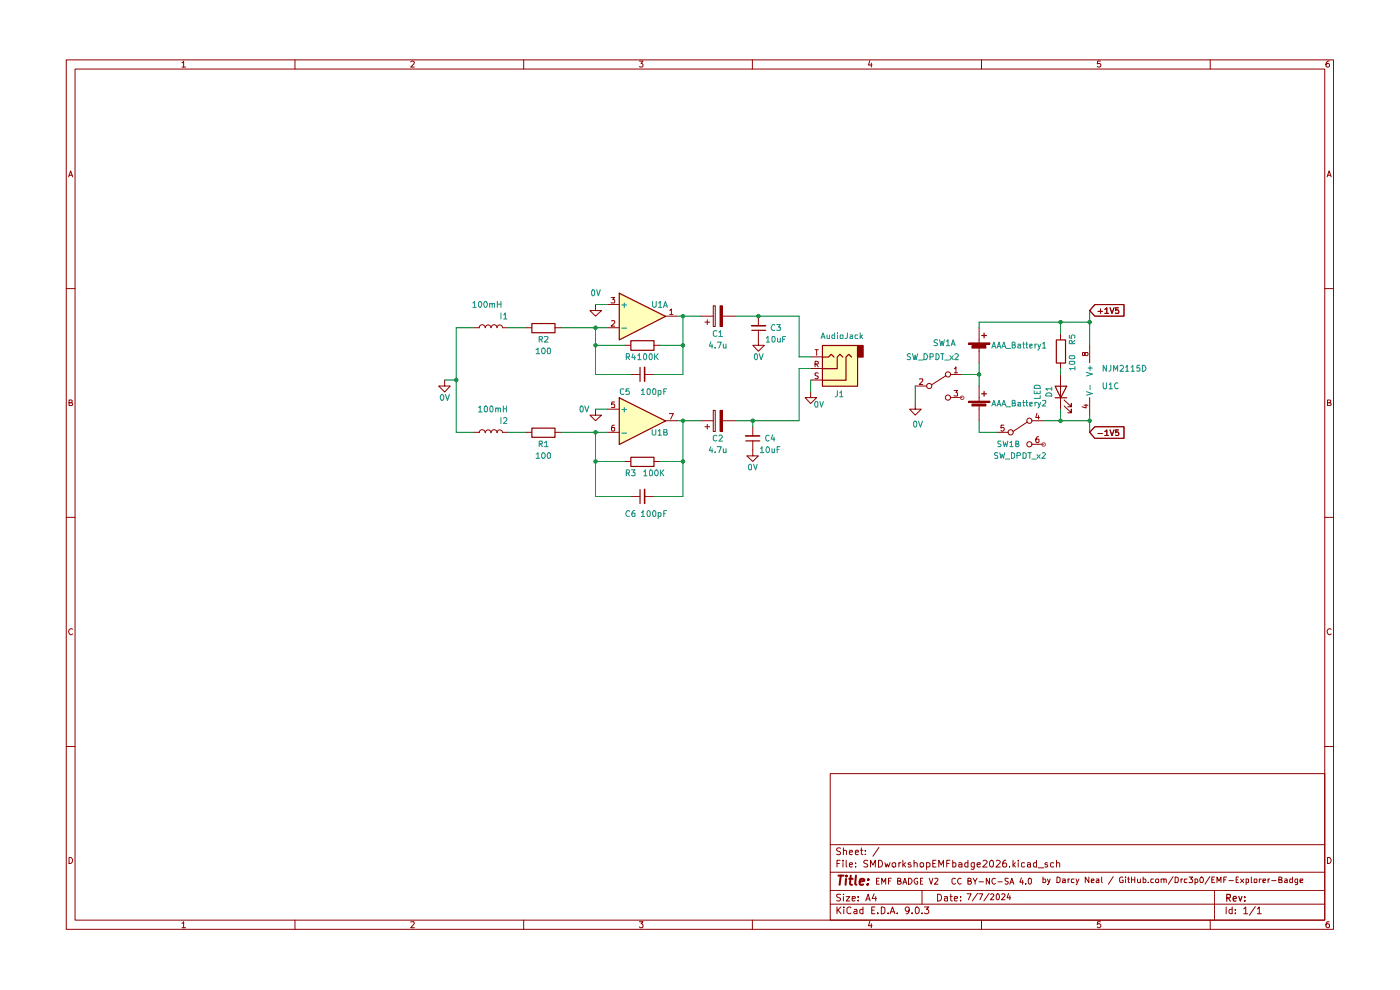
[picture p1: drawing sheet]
<svg xmlns="http://www.w3.org/2000/svg" width="297mm" height="210mm" viewBox="0 0 297 210" stroke-linecap="round" stroke-linejoin="round" font-family="sans-serif">
<g fill="none" stroke="#910000" stroke-width=".21">
<path d="M14.1 12.7h268.8v184.4h-268.8zM15.9 14.6h265.1v180.6h-265.1zM38.6 13.3h.2l.1-.3v1.2M38.6 14.2h.8M62.6 12.7v1.9M87.1 13.1l.5-.1 .3 .2-.1 .3-.7 .7h.8M111.1 12.7v1.9M135.6 13h.8l-.4 .5h.3v.6h-.7M159.6 12.7v1.9M184.5 12.9l-.3 .9h.8M184.8 13.4v.8M208.2 12.7v1.9"/>
<path d="M233.4 13h-.6l-.1 .5h.7v.6h-.7M256.7 12.7v1.9M281.9 13a.71 .71 0 0 0-.6 .4 .71 .71 0 0 0 .2 .8l.4-.1 .1-.4-.2-.2h-.3l-.2 .2M14.6 37.5l.4-1.3 .4 1.3M14.6 37.2h.7M281.5 37.5l.4-1.3 .5 1.3M281.6 37.2h.7M14.1 61.2h1.8M281 61.2h1.9M14.6 85.4h.5l.2-.2-.1-.4h-.6v1.2h.6l.2-.4-.3-.2M281.6 85.4h.4l.3-.2-.2-.4h-.5v1.2h.6l.2-.4-.4-.2M14.1 109.7h1.8"/>
<path d="M281 109.7h1.9M15.4 133.4a.59 .59 0 0 0-.8 .5 .59 .59 0 0 0 .7 .6h.1M282.4 133.4a.59 .59 0 0 0-.9 .5 .59 .59 0 0 0 .8 .6h.1M14.1 158.3h1.8M281 158.3h1.9M176.1 164.1h104.9v31.1h-104.9zM176.1 179.2h104.9M178.3 179.9l-.6-.1-.2 .3v.3l.8 .4-.1 .4h-.7M178.9 179.8v1.5M182.7 179.8v1.3l.3 .2M186.4 179.7l-1.2 1.9M14.6 181.9a.65 .65 0 0 1 .8 .6 .65 .65 0 0 1-.8 .6z"/>
<path d="M38.6 195.8l.3-.3v1.3M38.6 196.8h.8M62.6 195.2v1.9M87.1 195.6l.7-.1 .1 .2-.8 1.1h.8M111.1 195.2v1.9M135.6 195.5h.8l-.4 .4 .4 .3-.1 .5-.5 .1-.2-.2M159.6 195.2v1.9M176.1 191.8h104.9M176.1 188.9h104.9M176.1 185h104.9M177.5 192.4v1.4M177.5 183.1h.6"/>
<path d="M177.7 193l.7 .8M178.2 182.5h-.7v1.4M178.3 189.7h-.8v.4l.7 .4 .1 .3-.2 .3-.6-.1M178.4 192.4l-.9 .8M178.8 182.5v.1M178.8 183v.9M178.9 189.7h.1M178.9 180.4l.4-.1 .3 .2v.8M178.9 190.2v.9M179 192.4v.1M179 192.9v.9M179.5 190.2h.8l-.8 .9h.8"/>
<path d="M179.5 182.5v1.2l.2 .2M180.2 183.4l.6-.1-.1-.3-.5 .1v.6l.2 .2 .4-.1M180.2 180.8l.6-.1-.1-.4-.5 .2v.6l.2 .2 .4-.1M180.5 192.5l-.4-.1-.4 .3v.9l.4 .2 .4-.2M180.8 190.6l.6-.1v-.3h-.6v.8h.6M181.2 192.9h.5l.1 .9M181.4 180.8l.7-.1-.2-.4h-.3l-.2 .2v.6l.2 .2 .4-.1M181.5 183.8v.1M181.5 183v.1M181.8 193.2l-.6 .1-.1 .2 .2 .3 .5-.1M182 190.9v.2M182 190.2v.1"/>
<path d="M182.5 180.3h.5M183 192.9h-.5l-.1 .6a.45 .45 0 0 0 .6 .2M183 192.4v1.4M183.6 181.2v.1M183.6 180.4v.1M183.6 191.1l.5-1.4 .5 1.4M183.8 190.7h.7M184.1 182.5h-.6l-.3 .2 .1 .3 .8 .5-.1 .3h-.8M184.5 195.4l-.3 .9h.8M184.7 183.9v-1.4l.5 1 .5-1v1.4M184.8 195.9v.9M184.9 193h.5"/>
<path d="M185.4 189.6l-.4 1h.9M185.6 192.4h-.7v1.4h.7M185.8 190.2v.9M186.2 193.6v.2M186.4 182.5a.73 .73 0 0 1 .8 .7 .73 .73 0 0 1-.8 .7zM186.9 192.4h.4l.4 .3v.8l-.4 .3h-.4zM187.7 183l.3 .9 .2-.7 .3 .7 .3-.9M188.4 193.6v.2M188.8 193.8l.5-1.4 .5 1.4M189 193.4h.7M189.3 183h.7v.8h-.7zM190.3 193.6v.2"/>
<path d="M190.7 183v.9M191.1 183l-.4 .2M191.5 182.5v1.4M191.7 183.4l.4 .5M192.1 183l-.6 .5M192.9 193l-.3 .3h-.3l-.3-.3v-.4l.3-.2h.3l.3 .2-.1 .9-.2 .2-.4 .1M193.2 183h-.3l-.3 .2 .1 .2 .5 .1 .1 .2-.3 .2-.4-.1M193.5 193.6v.2M193.9 183h.4l.3 .1v.8M193.9 182.5v1.4M194.3 192.4h.2a.75 .75 0 0 1 .5 .7 .75 .75 0 0 1-.5 .7 .97 .97 0 0 1-.2-1.4zM195.2 183h.6v.8h-.6z"/>
<path d="M195.6 193.6v.2M195.6 188.9v2.9M196.1 192.4h.9l-.5 .5 .4 .1 .1 .5-.2 .3-.7-.2M196.5 183h.4l.4 .2-.1 .6h-.7M196.5 183v1.4M197.9 183.1h.5M198.5 182.5h-.6v1.4h.6M198.9 189.7a.73 .73 0 0 1 .8 .7 .73 .73 0 0 1-.8 .7zM199.1 183.9v-1.4l.5 1 .6-1v1.4M200.3 190.2h.6l.1 .9M200.8 183.1h.5M201 190.5l-.7 .1v.4h.7"/>
<path d="M201.5 182.5h-.7v1.4M201.5 190.2h.5M201.7 189.7v1.2l.3 .2M202.1 183h.4l.3 .2-.1 .6h-.6M202.1 182.5v1.4M202.4 190.6l.7-.1-.1-.3h-.5l-.1 .1v.6l.2 .2 .4-.1M203.4 183h.4l.2 .1v.8M203.8 190.9v.2M203.8 190.2v.1M204 183.3l-.6 .1v.4h.6M205.3 183h-.4l-.3 .2 .1 .6h.6M205.3 182.5v1.4"/>
<path d="M206.7 183v1.2l-.3 .2-.3-.1M206.7 183h-.5l-.2 .2 .1 .6h.6M207.3 183.4l.6-.1v-.3h-.4l-.2 .1v.7h.6M208.2 195.2v1.9M208.5 182.6l.2-.1h.4l.3 .4-1 1h1M210 182.7l.3-.2a.82 .82 0 0 1 .3 1.3h-.5l-.2-.4zM211.3 182.6l.2-.1h.3l.4 .4-1 1h1M213.4 182.5h-.5l-.1 .3-.1 .8 .2 .3 .5-.1 .1-.5-.1-.3h-.5l-.2 .3M214.1 183.8v.1M214.9 182.5v1.4M215 183.4l.4 .5M215.4 183l-.5 .5"/>
<path d="M216 182.5v.1M216 183v.9M217.3 183h-.4l-.2 .2v.6h.6M217.9 183h.5l.2 .1v.8M218.6 183.3l-.7 .1v.4h.7M219.9 183h-.4l-.3 .2 .1 .6h.6M219.9 182.5v1.4M220.2 184.1h1.2M222.2 183h-.4l-.1 .2v.2h.4l.1 .3-.1 .2-.4-.1M223.5 183h-.4l-.3 .2 .1 .6h.6M224.1 183h.4l.3 .1v.8M224.1 182.5v1.4"/>
<path d="M233.4 195.5h-.6l-.1 .6 .2-.2h.4l.2 .3v.3l-.2 .3h-.4l-.2-.2M256.7 195.2v1.9M257.6 188.9v6.3M260.1 192.4v1.4M261.4 192.9h-.5l-.2 .2v.4l.2 .3 .5-.1M261.4 192.4v1.4M262 193.6v.2M262 192.9v.1M263.8 192.8l.4-.4v1.4M263.8 193.8h.9M266.3 192.3l-1.3 1.8M266.7 192.8l.4-.4v1.4"/>
<path d="M266.7 193.8h.8M281.6 181.9a.65 .65 0 0 1 .8 .6 .65 .65 0 0 1-.8 .6zM281.9 195.5h-.4l-.2 .5v.5l.2 .3 .4-.1v-.7l-.4-.1-.2 .3"/>
</g>
<path d="M260.2 190.5l.7-.1 .1-.6-.8-.1v1.4M260.6 190.5l.4 .6M261.6 190.6l.7-.1-.2-.4-.4 .1-.1 .7 .1 .2h.5M262.8 190.1l.3 1 .3-1M264 191v.1M264 190.2v.2" fill="none" stroke="#910000" stroke-width=".25"/>
<path d="M177.8 185.7h1.1M178.4 185.7l-.3 2M179.5 186.4l-.1 1.3M179.5 185.7v.2M180.1 186.4h.8M180.5 185.7l-.2 1.7 .4 .3M181.6 185.7l-.2 1.7 .3 .3M182.3 187l1-.2v-.3a.6 .6 0 0 0-.9 .1v1h.7M184.1 187.5l-.1 .2-.1-.1 .2-.1-.1 .2M184.2 186.5v.1" fill="none" stroke="#910000" stroke-width=".42"/>
<g fill="#ffb">
<path d="M131.3 84.3l9.8 4.9-9.8 5z"/>
<path d="M174.4 73.2h7.5v8.7h-7.5z"/>
<path d="M131.3 62.1l9.8 5-9.8 5z"/>
</g>
<g fill="none" stroke="#910000" stroke-width=".21">
<path d="M200.7 79.7l-3.1 1.9M201.6 79.4h2.4M202.4 78.2l.4-.4v1.3M202.4 79.1h.7M205.5 72.7h4.5v.3h-4.5zM225 70.8v1.3M225 77v1.1M225 79.4v7.4M230.1 75l.1-.2h.5a.35 .35 0 0 1-.1 .6 .35 .35 0 0 1-.5-.4l-.1-.2h-.4v.6h.3l.2-.2M231.1 73.2v3.8M232.2 64.6h6.2v2.5h-6.2l-1.1-1.2zM232.9 66h.9"/>
<path d="M233.4 65.5v1M234.4 65.6l.4-.3v1.2M234.4 66.5h.7M235.5 65.3l.4 1.2 .4-1.2M237.2 65.3h-.6v.6l.5-.2 .2 .3-.1 .5-.6-.1M194.1 85.6v1.2h1.3l-1.3 1.3-1.1-1.3h1.1M194.1 81.9h2.5M195.1 80.4l.6-.1v.4l-.7 .8h.7M201.6 84.3h2.4M202.4 82.8h.7l-.3 .4 .3 .2v.5h-.7M205.5 85.1h4.5v.2h-4.5zM206.2 85.7h2.9v.4h-2.9z"/>
<path d="M207.7 81.9v3.2M207.7 86.1v3.1M211.4 91.7h2.5M212.9 90.2h-.6v.6l.6-.1 .1 .1v.4l-.2 .2-.5-.1M217.9 89.5l-3 2M218.8 89.2h2.5M218.8 94.2h2.5M220 87.6l-.3 1h.8M220.3 92.6h-.3a.93 .93 0 0 0-.2 1.2h.5l.1-.6-.6-.1-.1 .2M220.3 88.1v.8M225.7 86.1l1.5 1.4v-.7v.7h-.7M225.7 84.8l1.5 1.5v-.7v.7h-.7"/>
<path d="M230 85.9h.8M230.4 85.8v.7l-.9-.2M231.1 84.3v3.8M232.2 90.5h6.2v2.5h-6.2l-1.1-1.3zM232.9 91.9h.9M234.4 91.5l.4-.3v1.2M234.4 92.4h.7M235.5 91.2l.4 1.2 .4-1.2M237.2 91.2h-.6v.6l.5-.2 .2 .3-.1 .4h-.6"/>
<circle cx="201.1" cy="79.4" r=".55"/>
<circle cx="197.1" cy="81.9" r=".55"/>
<circle cx="201.1" cy="84.3" r=".55"/>
<circle cx="214.4" cy="91.7" r=".55"/>
<circle cx="218.4" cy="89.2" r=".55"/>
<circle cx="218.4" cy="94.2" r=".55"/>
</g>
<path d="M230.5 79l1.2 .3-1.2 .5M230.8 78.1h.9M231.2 77.6v1M230.5 83.1l1.2 .4-1.2 .3M231.2 81.7v.9" fill="none" stroke="#008785" stroke-width=".21"/>
<path d="M205.5 72.9h4.5M224.1 72.1h1.9v4.9h-1.9zM205.5 85.2h4.5M208.2 83.5h1.1M208.7 83v1M223.8 81.9h2.5l-1.3 2.5zM223.8 84.4h2.5" fill="none" stroke="#910000" stroke-width=".25"/>
<path d="M206.2 85.9h2.9" fill="none" stroke="#910000" stroke-width=".42"/>
<path d="M206.2 73.3h2.9v.5h-2.9z" fill="#910000"/>
<g fill="none" stroke="#910000" stroke-width=".21">
<path d="M104.1 69.5a.61 .61 0 0 0-.6-.6 .61 .61 0 0 0-.6 .6 .64 .64 0 0 0-.6-.6 .64 .64 0 0 0-.7 .6h-1.1M104.2 69.5a.64 .64 0 0 1 .6-.6 .64 .64 0 0 1 .7 .6M105.4 69.5a.59 .59 0 0 1 .6-.6 .59 .59 0 0 1 .6 .6h1.3M111.6 69.5h1.2M117.7 69.5h1.3M126.3 64.6v1.3h1.3l-1.3 1.2-1.2-1.2h1.2M132.5 73.2h1.3M133.8 79.4h1.9M136.7 79.4h2M138.7 73.2h1.3M149.5 68.3h1M150 67.8v1"/>
<path d="M151.3 64.9h.4v4.4h-.4zM160.9 72.1v1.1h1.2l-1.2 1.3-1.2-1.3h1.2M206.2 73.3h2.9v.5h-2.9zM207.7 69.5v3.2M207.7 73.7v3.3M94.3 80.6v1.3h1.2l-1.2 1.2-1.3-1.2h1.3M100.5 91.7h1.2M101.6 91.8a.64 .64 0 0 1 .7-.7 .64 .64 0 0 1 .6 .7 .61 .61 0 0 1 .6-.6 .61 .61 0 0 1 .6 .6 .66 .66 0 0 1 .7-.7 .66 .66 0 0 1 .7 .7M105.4 91.8a.6 .6 0 0 1 .6-.6 .6 .6 0 0 1 .6 .6M106.6 91.7h1.3M111.6 91.7h1.2M117.7 91.7h1.3"/>
<path d="M126.3 86.8v1.3h1.3l-1.3 1.1-1.2-1.1h1.2M128.9 91.7h2.4M128.9 86.8h2.4M130.3 90.2l-.4 .1-.2 .9 .3 .2 .4-.1-.1-.6h-.5l-.1 .1M130.4 85.3h-.6l-.1 .6 .2-.2 .4 .1 .1 .6h-.7M141.1 89.2h2.5M142 87.7h.8l-.6 1.2"/>
</g>
<path d="M112.8 68.6h4.9v2h-4.9zM133.8 72.3h4.9v2h-4.9zM135.8 77.9v3M208.2 71.2h1.1M208.7 70.7v1M112.8 90.8h4.9v2h-4.9zM131.4 84.4l9.8 4.9-9.8 5z" fill="none" stroke="#910000" stroke-width=".25"/>
<path d="M131.9 86.9h1M131.9 91.9h1M132.4 86.4v1" fill="none" stroke="#008785" stroke-width=".21"/>
<path d="M136.7 77.9v3" fill="none" stroke="#910000" stroke-width=".34"/>
<path d="M152.7 64.9h.5v4.4h-.5z" fill="#910000"/>
<path d="M148.6 67.1h2.7M152.7 64.9h.5v4.4h-.5zM153.2 67.1h2.8M160.9 67.1v2M160.9 70v2.1M132.5 97.9h1.3M138.7 97.9h1.3M133.8 105.3h1.9M136.7 105.3h2" fill="none" stroke="#910000" stroke-width=".21"/>
<path d="M159.5 70.1h2.9M133.8 97h4.9v1.9h-4.9zM135.8 103.8v3" fill="none" stroke="#910000" stroke-width=".25"/>
<path d="M159.4 69.1h3M136.7 103.8v3" fill="none" stroke="#910000" stroke-width=".34"/>
<path d="M181.9 73.2h1.1v2.5h-1.1z" fill="#910000"/>
<path d="M131.4 62.2l9.8 4.9-9.8 5zM174.5 73.3h7.4v8.6h-7.4zM174.5 75.7h1.2l.6-.6 .6 .6M178.8 75.7l-.6-.6-.6 .6v2.5h-3.1M180.6 75.7l-.6-.6-.5 .6v4.9h-5M181.9 73.3h1.2v2.4h-1.2z" fill="none" stroke="#910000" stroke-width=".25"/>
<g fill="none" stroke="#910000" stroke-width=".21">
<path d="M128.9 64.6h2.4M128.9 69.5h2.4M129.6 63.1h.8l-.4 .4 .4 .2v.5h-.8M129.7 68.1h.7v.4l-.8 .7h.8M141.1 67.1h2.5M142.1 65.9l.3-.4v1.2M142.1 66.7h.6M172 78.1h2.4M172 75.7h2.4M172.9 77.2h.6l.1-.5-.7-.1v1.2M172.9 74.2h.7M173.1 77.2l.5 .6"/>
<path d="M173.2 74.2v1.2M173.6 79.2h-.7v.4l.6 .2 .1 .1-.1 .4h-.6M149.5 90.5h1M150 90v1M151.3 87h.4v4.5h-.4zM159.7 95.4v1.3h1.2l-1.2 1.2-1.3-1.2h1.3M172 83.1v1.2h1.2l-1.2 1.3-1.2-1.3h1.2M172 80.6h2.4"/>
</g>
<path d="M131.9 64.7h1M131.9 69.6h1M132.4 64.3v.9" fill="none" stroke="#008785" stroke-width=".21"/>
<path d="M152.7 87h.5v4.5h-.5z" fill="#910000"/>
<g fill="none" stroke="#910000" stroke-width=".21">
<path d="M232.2 64.6h6.2v2.5h-6.2l-1.1-1.2zM232.9 66h.9M233.4 65.5v1M234.4 65.6l.4-.3v1.2M234.4 66.5h.7M235.5 65.3l.4 1.2 .4-1.2M237.2 65.3h-.6v.6l.5-.2 .2 .3-.1 .5-.6-.1M148.6 89.2h2.7M152.7 87h.5v4.5h-.5zM153.2 89.2h2.8M159.7 90.5v2M159.7 93.5v1.9"/>
<path d="M232.2 90.5h6.2v2.5h-6.2l-1.1-1.3zM232.9 91.9h.9M234.4 91.5l.4-.3v1.2M234.4 92.4h.7M235.5 91.2l.4 1.2 .4-1.2M237.2 91.2h-.6v.6l.5-.2 .2 .3-.1 .4h-.6M185.9 186.9h.5M186.5 186.3h-.6v1.2h.6M187 187.5v-1.2l.5 .8 .4-.8v1.2M188.5 186.9h.4M189.1 186.3h-.6v1.2M190.4 186.9l.6-.1v-.4l-.6-.1v1.2h.5l.3-.4-.4-.2"/>
<path d="M191.5 187.5l.4-1.2 .5 1.2M191.6 187.1h.6M192.7 186.3a.65 .65 0 0 1 .8 .6 .65 .65 0 0 1-.8 .6zM194.6 186.4a.58 .58 0 0 0-.7 .5 .58 .58 0 0 0 .7 .6v-.6h-.1M195.2 186.9h.4M195.7 186.3h-.5v1.2h.5M197.1 186.3l.4 1.2 .4-1.2M198.3 186.4l.4-.1 .3 .3-.8 .9h.8M202.7 186.4h-.1a.45 .45 0 0 0-.7 .1l.1 .8a.37 .37 0 0 0 .3 .2 .37 .37 0 0 0 .4-.1M203.9 186.4a.57 .57 0 0 0-.8 .4 .57 .57 0 0 0 .7 .7l.1-.1M205.1 189.6h.9l-.6 1.2M205.3 186.9l.6-.1v-.4l-.6-.1v1.2h.5l.3-.4-.4-.2"/>
<path d="M206.4 186.3l.4 .6 .5-.6M206.8 186.9v.6M207.3 189.5l-1.1 1.6M207.6 189.6h.8l-.5 1.2M207.7 187h.9M209.8 189.5l-1.1 1.6M209.9 186.3v1.2l-.7-1.2v1.2M210.1 189.7l.5-.1 .2 .3-.7 .9h.7M211.2 186.4l-.3-.1a.6 .6 0 0 0-.5 .6 .6 .6 0 0 0 .7 .6l.1-.1M211.6 189.6a.68 .68 0 0 1 .4 .6 .68 .68 0 0 1-.4 .6l-.3-.2v-.8zM211.7 187h.9M212.5 189.7l.4-.1 .3 .3-.8 .9h.8"/>
<path d="M213.9 186.4h-.7v.3l.7 .4-.1 .4h-.6M214 189.5l-.4 .9h.8M214.2 187.5l.4-1.2 .5 1.2M214.2 190v.8M214.4 187.1h.5M216.7 186.2l-.4 .9h.8M216.9 186.7v.8M217.6 187.4v.1M218.2 186.4l.3-.1 .3 .2v.8l-.3 .2-.3-.1zM221.2 186v1.2h.5l.1-.2-.1-.5-.5-.1M222.2 186.4l.3 .8M222.8 186.4l-.5 1.2h-.1"/>
<path d="M224.2 186l.7 .3v.6l-.3 .3h-.4zM225.4 186.4h.5l.1 .2v.6h-.6v-.3l.6-.2M226.6 186.4v.8M226.9 186.4h-.2l-.1 .3M227.8 186.4h-.5l-.1 .3 .1 .5h.5M228.3 186.4l.2 .8M228.9 186.4l-.5 1.1-.1 .1M231 186v1.2l-.8-1.2v1.2M231.5 186.9l.6-.2-.1-.3h-.4l-.1 .2 .1 .6h.4M232.6 186.4h.5v.8h-.5l-.1-.3 .6-.2M233.7 186v1l.1 .2M236.1 185.9l-1 1.6"/>
<path d="M238.2 186.1a.45 .45 0 0 0-.7 .2v.6l.2 .3 .6-.1v-.4h-.3M238.8 186v.1M238.8 186.4v.8M239.2 186.4h.4M239.4 186v1l.2 .2M240 186v1.2M240 186.6h.7M240.7 186v1.2M241.3 186.4l.1 .8 .5-.1M241.9 186.4v.8M242.5 186v1.2h.4l.2-.2-.1-.5-.5-.1M243.6 187.1v.1"/>
<path d="M244.7 186.4h-.5l-.1 .3 .1 .5h.5M245.2 186.5l.5-.1v.8h-.4l-.2-.2zM246.3 186.5l.5-.1 .1 .8M246.3 186.4v.8M246.9 186.6v-.2h.4l.1 .8M248.8 185.9l-1 1.6M249.3 186l.6 .3v.6l-.1 .3h-.5zM250.5 186.4v.8M250.9 186.4h-.3l-.1 .3M251.8 186.4h-.5l-.1 .3 .1 .5h.5M252.2 186h.8l-.4 .4 .4 .3v.3l-.2 .2-.6-.1M253.5 187.2h.4l.2-.2-.2-.6h-.4v1.2"/>
<path d="M254.7 186.1l.2-.1a.84 .84 0 0 1 .2 1.2l-.4-.1a.78 .78 0 0 1 0-1zM256.6 185.9l-1 1.6M257 186.6h.5M257.6 186h-.6v1.2h.6M258.1 187.2v-1.2l.5 .9 .4-.9v1.2M259.6 186.6h.4M260.2 186h-.6v1.2M260.7 186.8h.9M262.2 186.6h.4M262.7 186h-.5v1.2h.5M263.1 186.4l.7 .8M263.8 186.4l-.7 .8"/>
<path d="M264.3 187.2l.5-.1v-.7h-.5v1.2M265.4 186v1.2h.2M266 186.5h.6l-.1 .7-.5-.1zM267.1 186.4v.8M267.5 186.4h-.2l-.2 .3M267.9 186.9l.6-.2-.1-.3h-.4l-.1 .2 .1 .6h.4M269 186.4v.8M269.3 186.4h-.2l-.1 .3M269.7 186.8h1M271.3 186.6h.4l.2-.2v-.3l-.6-.1v1.2h.6v-.5l-.2-.1M272.5 186.4h.5v.2v.6h-.5v-.3l.1-.1 .4-.1M274.2 186v1.2h-.6v-.8h.6"/>
<path d="M275.3 187.2h-.5l-.1-.2 .1-.6h.5v1.1l-.1 .1h-.5M275.8 186.9l.6-.2v-.3h-.6v.2v.6h.6"/>
</g>
<path d="M158.2 93.5h3" fill="none" stroke="#910000" stroke-width=".25"/>
<path d="M158.2 92.5h2.9" fill="none" stroke="#910000" stroke-width=".34"/>
<g fill="none" stroke="#008700" stroke-width=".21">
<path d="M100.5 69.5h-3.7v22.2h3.7M107.9 69.5h3.7M119 69.5h9.9M126.3 69.5v9.9h7.5M126.3 73.2h6.2M126.3 64.6h2.6M140 73.2h4.9M143.6 67.1h5M144.9 67.1v12.3h-6.2M156 67.1h13.5v8.6h2.5M172 78.1h-2.5v11.1h-13.5M204 79.4h3.7"/>
<path d="M207.7 77v4.9M225 68.3v2.5M225 78.1v1.3M231.1 65.9v7.3M231.1 68.3h-23.4v1.2M94.3 80.6h2.5M107.9 91.7h3.7M119 91.7h9.9M126.3 86.8h2.6M126.3 91.7v13.6h7.5M126.3 97.9h6.2M140 97.9h4.9"/>
<path d="M143.6 89.2h5M144.9 89.2v16.1h-6.2M159.7 89.2v1.3M172 80.6v2.5M194.1 81.9v3.7M207.7 89.2v2.5h3.7M221.3 89.2h9.8M225 86.8v2.4M231.1 88.1v3.6"/>
</g>
<g fill="#008700">
<circle cx="231.1" cy="89.2" r=".47"/>
<circle cx="225" cy="89.2" r=".47"/>
<circle cx="207.7" cy="79.4" r=".47"/>
<circle cx="231.1" cy="68.3" r=".47"/>
<circle cx="225" cy="68.3" r=".47"/>
<circle cx="126.3" cy="97.9" r=".47"/>
<circle cx="96.8" cy="80.6" r=".47"/>
<circle cx="126.3" cy="69.5" r=".47"/>
<circle cx="126.3" cy="73.2" r=".47"/>
<circle cx="126.3" cy="91.7" r=".47"/>
<circle cx="144.9" cy="89.2" r=".47"/>
<circle cx="160.9" cy="67.1" r=".47"/>
<circle cx="144.9" cy="67.1" r=".47"/>
<circle cx="144.9" cy="97.9" r=".47"/>
<circle cx="144.9" cy="73.2" r=".47"/>
<circle cx="159.7" cy="89.2" r=".47"/>
</g>
<g fill="none" stroke="#008785" stroke-width=".21">
<path d="M100.3 64.3l.4-.4v1.3M100.3 65.2h.7M101.8 63.9a.68 .68 0 0 1 .4 .7 .68 .68 0 0 1-.4 .6l-.3-.3v-.7zM102.8 64a.61 .61 0 0 1 .7 .5 .61 .61 0 0 1-.5 .7 .71 .71 0 0 1-.2-1.2zM103.9 64.4h.5v.8M103.9 64.3v.9M104.4 64.5l.2-.2 .3 .1v.8M105.5 63.9v1.3M105.5 64.5h.8M106.3 63.9v1.3M106.3 66.4v1.2M106.8 66.8l.4-.4v1.2"/>
<path d="M106.8 67.6h.7M113.7 74.2l.4-.4v1.2M113.7 75h.8M114.4 72h.6v-.6h-.6v1.2M114.6 72l.5 .6M115.1 73.8a.59 .59 0 0 1 .6 .6 .59 .59 0 0 1-.6 .6l-.2-.4zM115.5 71.5l.6-.1 .1 .1v.4l-.7 .7h.7M116.2 73.9l.4-.1 .2 .2v.8l-.2 .2-.4-.1zM125.6 61.6l.3-.1 .3 .2v.8l-.3 .2-.3-.1zM126.6 61.5l.3 1.2 .4-1.2M132.8 75.7l.7-.1v-.4l-.2-.2h-.5v1.3M133.2 75.7l.3 .6"/>
<path d="M134.3 75l-.3 .9h.8M134.6 75.4v.9M135.3 75.4h.2l.1-.4v1.3M135.3 76.3h.7M136.7 75l.5 .3v.7l-.3 .3a.75 .75 0 0 1-.2-1.3zM137.9 75l.4 .3v.7l-.2 .3a.75 .75 0 0 1-.2-1.3zM138.4 63.9v1l.3 .3h.2l.3-.3v-1M138.9 75v1.3M139.1 75.6l.5 .7M139.6 75l-.7 .8M139.7 64.3l.3-.4v1.3M139.7 65.2h.7"/>
<path d="M140.7 65.2l.4-1.3 .5 1.3M140.9 64.9h.6M150.8 72.5l-.3 .9h.7M151 73v.8M151.7 73.7v.1M152.1 70.2l-.4-.1-.4 .3 .1 .8 .3 .2 .4-.2M152.1 72.6h.9l-.5 1.2M152.5 70.4h.2l.1-.3v1.3M152.5 71.4h.7M153.4 73v.7l.2 .1 .4-.1M154 73v.8M160.3 75a.68 .68 0 0 1 .4 .6 .68 .68 0 0 1-.4 .7l-.3-.3v-.7z"/>
<path d="M161 75l.5 1.3 .4-1.3M162.6 71.7l.3-.3v1.2M162.6 72.6h.6M163.7 71.5l.2-.1h.4a.86 .86 0 0 1-.1 1.2l-.5-.3zM164.3 69v-.1a.58 .58 0 0 0-.7 .6 .58 .58 0 0 0 .7 .5M164.8 68.8h.7l-.4 .5 .4 .1v.6h-.7M164.9 71.7v.7l.2 .2 .4-.1M165.5 71.7v.9M166 72h.5M166.6 71.4h-.6v1.2M174.2 71.8l.4-1.2 .4 1.2M174.3 71.5h.6"/>
<path d="M175.4 71l.1 .8 .4-.1M175.9 71v.8M177 70.6v1.2h-.4l-.2-.2v-.4l.2-.2h.4M177.6 70.6v.1M177.6 71v.8M178.2 71.1h.6l-.1 .7-.5-.1zM179.7 70.6v.9l-.1 .3h-.4M180.3 71h.5v.2v.6h-.5v-.3l.5-.2M181.9 71h-.5v.2v.6h.5M182.5 70.6v1.2M182.6 71.4l.4 .4M183 71l-.5 .5"/>
<path d="M193.1 75.1l-.4-.1-.3 .3 .2 .3 .5 .2v.3l-.1 .2-.6-.1M193.5 75l.4 1.3 .2-.9 .2 .9 .3-1.3M194.8 76.4h.9M196 75a.65 .65 0 0 1 .8 .6 .65 .65 0 0 1-.8 .7zM197.3 75.7l.7-.1v-.4l-.2-.2h-.5v1.3M198.5 75a.64 .64 0 0 1 .7 .6 .64 .64 0 0 1-.7 .7zM198.9 72.1h-.5l-.3 .2 .1 .3a.57 .57 0 0 1 .6 .6h-.7M199.3 72.1l.3 1.2 .2-.9 .3 .9 .2-1.2M199.6 75h.6M199.9 75v1.3M200.4 76.4h.9M200.7 72.4l.4-.3v1.2"/>
<path d="M200.7 73.3h.7M201.5 75.4l.7 .9M201.8 73.3l.4-1.2 .4 1.2M201.9 73h.6M202.2 75.4l-.7 .9M202.5 75.2l.5-.2 .3 .3-.1 .3-.7 .7h.8M210.4 73.8l.4-1.2 .4 1.2M210.6 73.5h.6M211.5 73.8l.4-1.2 .4 1.2M211.6 73.5h.6M212.5 73.8l.4-1.2 .5 1.2M212.7 73.5h.6"/>
<path d="M213.4 73.9h1M214.7 73.2l.6-.1v-.4l-.2-.1h-.4v1.2l.6-.1 .1-.3-.3-.2M215.9 73.1l.4-.1 .2 .2v.6M216.5 73.2l-.6 .2v.3h.6M216.9 73h.4M217.1 72.6v1.1l.2 .1M217.6 73h.4M217.8 72.6v1.1l.2 .1M218.4 73.4l.5-.2v-.1h-.5v.6h.5M219.5 73v.8M219.9 73l-.4 .1v.1M220.1 73l.4 .8"/>
<path d="M220.7 73l-.2 .8-.4 .5M221.1 72.9h.2l.2-.3v1.2M221.1 73.8h.7M226.8 76.8l.2-.2h.8a.35 .35 0 0 1 .2 .4 .35 .35 0 0 1-.4 .3l-.7-.1zM226.8 75.6l.2-.2h.8a.35 .35 0 0 1 .2 .5 .35 .35 0 0 1-.4 .2l-.7-.1zM226.8 71.1v.6h.5l-.1-.4 .3-.3 .4 .1v.6M227.4 72.9l-.1-.6h-.5v.6h1.2M228 78.1h-1.2l.4 .4M228 77.7v.8M228 72.2l-.6 .4M234.7 77.5v1.2l-.7-1.2v1.2M235.6 77.5v1.1l-.4 .1"/>
<path d="M236.2 78.7v-1.2l.4 .9 .5-.9v1.2M237.6 77.6l.1-.1h.4l.2 .2v.4l-.7 .6h.7M238.8 77.9l.3-.4v1.2M238.8 78.7h.6M239.9 77.9l.4-.4v1.2M239.9 78.7h.7M241.7 77.5h-.5l-.1 .6h.6v.6h-.6M242.3 77.5a.65 .65 0 0 1 .8 .6 .65 .65 0 0 1-.8 .6zM93.6 83.7a.61 .61 0 0 1 .6 .5 .61 .61 0 0 1-.4 .7 .71 .71 0 0 1-.2-1.2zM94.5 83.7l.4 1.2 .4-1.2M101.5 86.4h.2l.2-.3v1.3M101.5 87.4h.8"/>
<path d="M102.8 86.3l.3-.2 .3 .3v.7l-.3 .3-.3-.1zM104.1 86.1l.5 .3v.7l-.5 .3a.9 .9 0 0 1 0-1.3zM105.2 86.7l.1-.2 .4 .2v.7M105.2 86.5v.9M105.7 86.7l.1-.2 .4 .2v.7M106.3 88.6v1.2M106.8 86.1v1.3M106.8 86.7h.6M106.8 88.7l.5-.1 .2 .4-.7 .8h.7M107.4 86.1v1.3M113.7 96.4l.4-.4v1.2M113.7 97.2h.8"/>
<path d="M114.4 94.1h.6v-.5h-.6v1.1M114.6 94.1l.5 .6M115.1 96.1h.3a.67 .67 0 0 1 0 1.1l-.3-.1a.78 .78 0 0 1 0-1zM115.5 93.9l.4-.3v1.1M115.5 94.7h.7M116.2 96.1l.3-.1 .3 .3v.7l-.2 .2-.4-.1zM123.3 86.1l.4 .3v.7l-.4 .3a.9 .9 0 0 1 0-1.3zM124 86.1l.5 1.3 .4-1.3M132.3 82.6l-.5-.1-.2 .2v.7l.2 .3 .5-.1M133.4 82.5h-.6v.6l.1-.2h.4l.2 .2-.1 .5h-.6M133.9 99.7h.8l-.4 .5h.4v.6h-.8M136.1 82.8l.3-.3v1.2"/>
<path d="M136.1 83.7h.6M137.3 82.6l.5-.1 .1 .1v.8l-.1 .3-.5-.1zM138 99.7a.71 .71 0 0 1 .4 .6 .71 .71 0 0 1-.3 .6l-.3-.2v-.8zM138.3 91.1v.9l.3 .3h.3l.2-.3v-.9M138.5 82.6l.4-.1 .2 .1v.8l-.2 .3-.4-.1zM139.2 99.7a.67 .67 0 0 1 .4 .6 .67 .67 0 0 1-.4 .6l-.1-.1a.7 .7 0 0 1 .1-1.1zM139.6 82.9l.4-.1 .2 .2v.6l-.6 .1M139.6 91.4l.4-.3v1.2M139.6 82.8v1.3M139.6 92.3h.7M140.1 99.7v1.2M140.8 91.7l.6-.1v-.5h-.6v1.2l.7-.1 .1-.3-.4-.2"/>
<path d="M140.8 83.1h.3M140.8 99.7l-.7 .7M141.4 82.5h-.6v1.2M150.8 94.7l-.3 .9h.7M151 95.2v.8M151.7 95.8v.2M152.1 92.5l-.4-.2-.4 .3 .1 .8 .3 .2 .4-.2M152.1 94.7h.9l-.5 1.3M152.5 92.5l.2-.2h.3l.2 .2-.7 1.1h.7M153.4 95.2v.6l.2 .2 .4-.2M154 95.2v.8M158.9 98.6l.3-.1 .2 .2v.8l-.1 .2-.4-.1a.78 .78 0 0 1 0-1z"/>
<path d="M159.9 98.5l.4 1.2 .3-1.2M161.3 95.1h.2l.1-.4v1.3M161.3 96h.8M162.6 94.8l.2-.1a.68 .68 0 0 1 .4 .7 .68 .68 0 0 1-.4 .6 .81 .81 0 0 1-.2-1.2zM163.2 92.5l-.3-.2a.65 .65 0 0 0-.5 .6 .65 .65 0 0 0 .5 .7l.3-.2M163.7 95.2v.7l.4 .1 .2-.2M163.9 92.2l-.3 .9h.7M164.2 92.7v.9M164.3 95.2v.8M164.8 95.3h.5M165.4 94.7h-.6v1.3M173 85.2h.3l.2 .1-.1 1h-.4a.94 .94 0 0 1 0-1.1z"/>
<path d="M173.9 85.2l.3 1.2 .5-1.2M177.6 82.9v.9l-.1 .3-.4 .1M178.1 83.3l.4-.4v1.3M178.1 84.2h.7M194.1 89.3a.68 .68 0 0 1 .4 .7 .68 .68 0 0 1-.4 .6l-.3-.3v-.7zM194.8 89.3l.4 1.3 .5-1.3M210.4 86.1l.4-1.2 .4 1.2M210.6 85.8h.6M211.5 86.1l.4-1.2 .4 1.2M211.6 85.8h.6M211.7 96.1h-.7v.3l.7 .5-.1 .3h-.6M212.1 96l.2 1.2 .3-.8 .3 .8 .2-1.2"/>
<path d="M212.3 93.6h-.6v.4l.6 .4-.1 .3h-.5M212.5 86.1l.4-1.2 .5 1.2M212.7 85.8h.6M212.8 93.6l.2 1.1 .3-.8 .2 .8 .3-1.1M213.3 97.4h.9M213.4 86.3h1M214.2 93.9l.3-.3v1.1M214.2 94.7h.7M214.5 96l.7 .3v.6l-.2 .3h-.5zM214.7 85.5h.4l.2-.2-.1-.4h-.5v1.2h.6l.1-.4-.3-.2M215.5 94.1l.6-.1-.1-.4h-.5v1.1h.6l.1-.4-.1-.2h-.3M215.7 96.6h.6l.2-.2-.1-.3-.7-.1v1.2"/>
<path d="M215.9 85.3h.5l.1 .2v.6h-.6v-.4l.6-.1M216.9 85.3h.4M217 96l.7 .3v.6l-.2 .3h-.5zM217.1 84.9v1.2h.2M217.6 85.3h.4M217.8 84.9v1l.2 .2M218 96h.8M218.4 85.7l.5-.1v-.3h-.5v.8h.5M218.4 96v1.2M218.9 97.4h.9M219.4 82.9v.6h1.2v-.6M219.5 81.9l.2-.2h.6l.3 .3v.4h-1.2z"/>
<path d="M219.5 85.3v.8M219.9 85.3h-.3l-.1 .2M220 96.4l.6 .8M220 83.1v.4M220.1 85.3l.4 .8M220.6 83.9v.6h-1.2M220.6 96.4l-.6 .8M220.7 85.3l-.2 .8-.4 .4M221.1 96.1l.4-.1 .2 .4-.7 .8h.7M221.1 85l.6-.1 .1 .5-.7 .7h.7M222 83.4h.9l.2 .6h-1.3zM223.1 82.5h-1.3l.4 .3"/>
<path d="M223.1 82.1v.7M234 81.2v1l.3 .3 .4-.2v-1.1M235.3 81.5l.3-.3v1.3M235.3 82.5h.7M237.2 81.3l-.2-.1a.64 .64 0 0 0-.6 .6 .64 .64 0 0 0 .6 .7l.2-.2M132.8 100.3l.7-.1v-.4l-.2-.1h-.5v1.2M133.2 100.3l.3 .6M133.5 108.5v-.1a.58 .58 0 0 0-.7 .5 .58 .58 0 0 0 .7 .6M134.6 108.3a.72 .72 0 0 0-.6 .5 .72 .72 0 0 0 .3 .8l.4-.1-.1-.6a.36 .36 0 0 0-.6 .2M136.1 108.7l.3-.4v1.3M136.1 109.6h.6M136.6 100.1l.3-.4v1.2"/>
<path d="M136.6 100.9h.6M137.3 108.5l.4-.2 .2 .2v.8l-.2 .3-.4-.1zM138.7 108.3l.4 .2v.8l-.4 .3a.9 .9 0 0 1 0-1.3zM139.6 108.8l.4-.1 .2 .2v.6h-.6M139.6 108.7v1.3M140.3 100.2l.5 .7M140.8 108.9h.3M141.4 108.3h-.6v1.3"/>
</g>
<g fill="none" stroke="#b54549" stroke-width=".21">
<circle cx="204.1" cy="84.4" r=".38"/>
<circle cx="221.4" cy="94.3" r=".38"/>
</g>
</svg>
